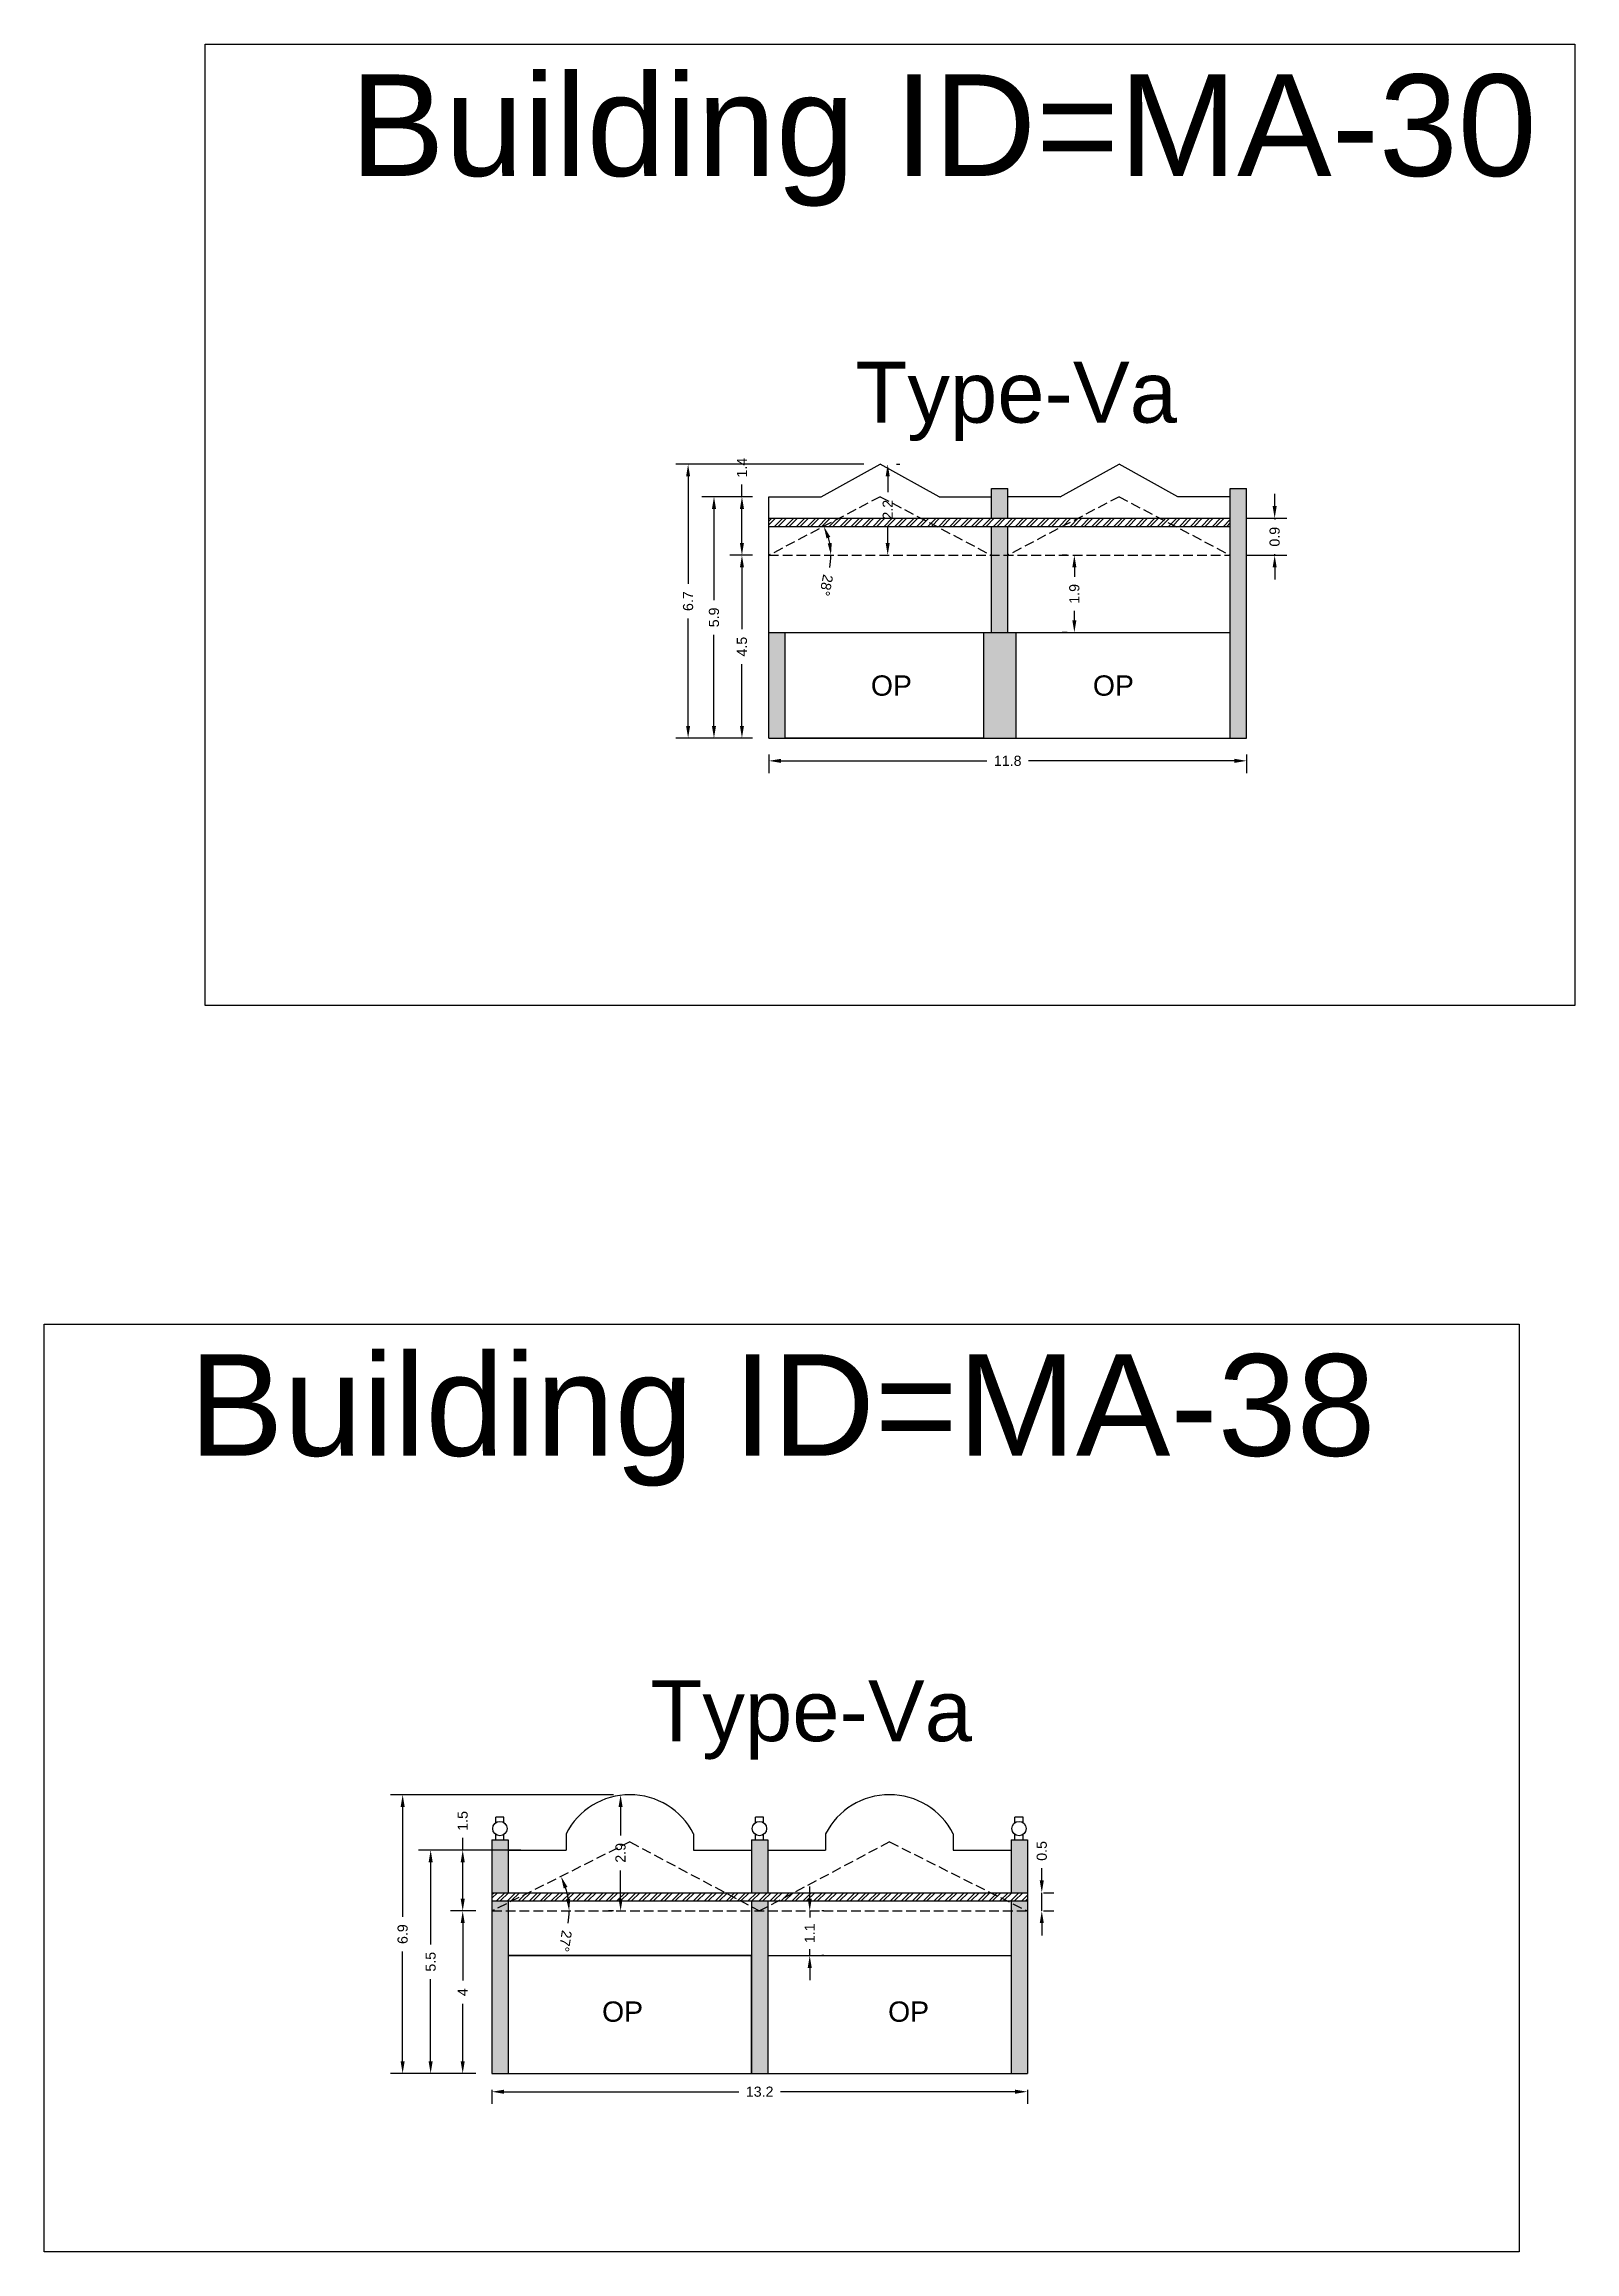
# Model space of a CAD drawing. Header units: metres. Extents: x 3416649 to 3417100, y -6712966 to -6712690.
# Drawn here: x 3416974 to 3417011.7, y -6712804.6 to -6712750.3 of the extents above; entities that cross this region are included whole.
import ezdxf

# ---------------------------------------------------------------- set-up
doc = ezdxf.new("R2010")
doc.units = ezdxf.units.M
doc.linetypes.add('ACAD_ISO02W100', pattern=[15, 12, -3])
doc.layers.add('Dotted', color=7, linetype='ACAD_ISO02W100', plot=False)
doc.styles.get("Standard").update_dxf_attribs({"font": 'arial.ttf'})
doc.dimstyles.new('ISO-25', dxfattribs={"dimtxt": 0.25, "dimasz": 0.3, "dimexe": 0.3, "dimexo": 0.4, "dimgap": 0.2, "dimtad": 0, "dimdec": 1, "dimdsep": 46, "dimtxsty": 'Standard', "dimcen": 2.5, "dimadec": 0, "dimazin": 0, "dimtfac": 1, "dimtdec": 1, "dimtmove": 0, "dimatfit": 3, "dimfxl": 1, "dimarcsym": 0})

msp = doc.modelspace()

# ---------------------------------------------------------------- texts
at = {"attachment_point": 1}
for s, width, heights, insert, char_height in [('Building ID=MA-30', 67.86454, [0.517], (3416981.506, -6712751.043), 2.5), ('Type-Va ', 9.99112, [0.517], (3416993.946, -6712758.115), 1.5), ('OP', 1.17554, [0], (3416994.328, -6712765.834), 0.5), ('OP', 1.17554, [0], (3416999.793, -6712765.834), 0.5), ('Building ID=MA-38', 67.86454, [0.517], (3416977.538, -6712782.541), 2.5), ('Type-Va ', 9.99112, [0.517], (3416988.899, -6712790.564), 1.5), ('OP', 1.17554, [0], (3416987.71, -6712798.47), 0.5), ('OP', 1.17554, [0], (3416994.751, -6712798.47), 0.5)]:
    msp.add_mtext_dynamic_manual_height_columns(s, width=width, gutter_width=12.5, heights=heights, dxfattribs=dict(at, insert=insert, char_height=char_height))

# ---------------------------------------------------------------- blocks, each defined once
blk = doc.blocks.new('*D238')
at = {"color": 0, "lineweight": -2, "transparency": 16777216}
for p, q in [((3416991.816, -6712767.777), (3416991.816, -6712768.237)), ((3416992.116, -6712767.937), (3416997.183, -6712767.937)), ((3417003.276, -6712767.937), (3416998.209, -6712767.937)), ((3417003.576, -6712767.777), (3417003.576, -6712768.237))]:
    blk.add_line(p, q, dxfattribs=at)
at = {"color": 0, "transparency": 16777216}
for points in [[(3416992.116, -6712767.887), (3416992.116, -6712767.987), (3416991.816, -6712767.937)], [(3417003.276, -6712767.887), (3417003.276, -6712767.987), (3417003.576, -6712767.937)]]:
    blk.add_solid(points, dxfattribs=at)
at = {"layer": 'Defpoints', "color": 0, "transparency": 16777216}
for p in [(3416991.816, -6712767.377), (3417003.576, -6712767.377), (3417003.576, -6712767.937)]:
    blk.add_point(p, dxfattribs=at)
at = {"color": 0, "transparency": 16777216, "insert": (3416997.696, -6712767.937), "char_height": 0.25, "attachment_point": 5}
blk.add_mtext('11.8', dxfattribs=at)
blk = doc.blocks.new('*D239')
at = {"color": 0, "lineweight": -2, "transparency": 16777216}
for start, end in [(11.2684, 16.4556), (348.7316, 360)]:
    blk.add_arc((3416991.816, -6712762.877), 1.528, start, end, dxfattribs=at)
at = {"color": 0, "transparency": 16777216}
for points in [[(3416993.235, -6712762.463), (3416993.328, -6712762.425), (3416993.168, -6712762.166)], [(3416993.364, -6712762.573), (3416993.265, -6712762.583), (3416993.344, -6712762.877)]]:
    blk.add_solid(points, dxfattribs=at)
at = {"layer": 'Defpoints', "color": 0, "transparency": 16777216}
for p in [(3416994.556, -6712761.437), (3416993.265, -6712762.393), (3416991.816, -6712762.877), (3416991.816, -6712762.877), (3417003.176, -6712762.877)]:
    blk.add_point(p, dxfattribs=at)
at = {"color": 0, "transparency": 16777216, "insert": (3416993.227, -6712763.614), "char_height": 0.25, "attachment_point": 5, "rotation": 258.7316}
blk.add_mtext('28°', dxfattribs=at)
blk = doc.blocks.new('*D240')
at = {"color": 0, "lineweight": -2, "transparency": 16777216}
for p, q in [((3416991.416, -6712762.877), (3416990.853, -6712762.877)), ((3416991.153, -6712763.177), (3416991.153, -6712764.693)), ((3416991.153, -6712767.077), (3416991.153, -6712765.56)), ((3416991.416, -6712767.377), (3416990.853, -6712767.377))]:
    blk.add_line(p, q, dxfattribs=at)
at = {"color": 0, "transparency": 16777216}
for points in [[(3416991.103, -6712763.177), (3416991.203, -6712763.177), (3416991.153, -6712762.877)], [(3416991.103, -6712767.077), (3416991.203, -6712767.077), (3416991.153, -6712767.377)]]:
    blk.add_solid(points, dxfattribs=at)
at = {"layer": 'Defpoints', "color": 0, "transparency": 16777216}
for p in [(3416991.153, -6712762.877), (3416991.816, -6712762.877), (3416991.816, -6712767.377)]:
    blk.add_point(p, dxfattribs=at)
at = {"color": 0, "transparency": 16777216, "insert": (3416991.153, -6712765.127), "char_height": 0.25, "attachment_point": 5, "rotation": 90}
blk.add_mtext('4.5', dxfattribs=at)
blk = doc.blocks.new('*D241')
at = {"color": 0, "lineweight": -2, "transparency": 16777216}
for p, q in [((3416991.153, -6712761.437), (3416991.153, -6712761.137)), ((3416991.416, -6712761.437), (3416990.853, -6712761.437)), ((3416991.153, -6712762.577), (3416991.153, -6712761.737)), ((3416991.416, -6712762.877), (3416990.853, -6712762.877))]:
    blk.add_line(p, q, dxfattribs=at)
at = {"color": 0, "transparency": 16777216}
for points in [[(3416991.103, -6712761.737), (3416991.203, -6712761.737), (3416991.153, -6712761.437)], [(3416991.103, -6712762.577), (3416991.203, -6712762.577), (3416991.153, -6712762.877)]]:
    blk.add_solid(points, dxfattribs=at)
at = {"layer": 'Defpoints', "color": 0, "transparency": 16777216}
for p in [(3416991.153, -6712761.437), (3416991.816, -6712761.437), (3416991.816, -6712762.877)]:
    blk.add_point(p, dxfattribs=at)
at = {"color": 0, "transparency": 16777216, "insert": (3416991.153, -6712760.722), "char_height": 0.25, "attachment_point": 5, "rotation": 90}
blk.add_mtext('1.4', dxfattribs=at)
blk = doc.blocks.new('*D242')
at = {"color": 0, "lineweight": -2, "transparency": 16777216}
for p, q in [((3416994.741, -6712760.937), (3416994.741, -6712761.328)), ((3416994.956, -6712760.637), (3416995.041, -6712760.637)), ((3416994.741, -6712762.577), (3416994.741, -6712762.185)), ((3416994.956, -6712762.877), (3416995.041, -6712762.877))]:
    blk.add_line(p, q, dxfattribs=at)
at = {"color": 0, "transparency": 16777216}
for points in [[(3416994.691, -6712760.937), (3416994.791, -6712760.937), (3416994.741, -6712760.637)], [(3416994.691, -6712762.577), (3416994.791, -6712762.577), (3416994.741, -6712762.877)]]:
    blk.add_solid(points, dxfattribs=at)
at = {"layer": 'Defpoints', "color": 0, "transparency": 16777216}
for p in [(3416994.556, -6712760.637), (3416994.556, -6712762.877), (3416994.741, -6712762.877)]:
    blk.add_point(p, dxfattribs=at)
at = {"color": 0, "transparency": 16777216, "insert": (3416994.741, -6712761.757), "char_height": 0.25, "attachment_point": 5, "rotation": 90}
blk.add_mtext('2.2', dxfattribs=at)
blk = doc.blocks.new('*D243')
at = {"color": 0, "lineweight": -2, "transparency": 16777216}
for p, q in [((3416991.416, -6712761.437), (3416990.165, -6712761.437)), ((3416990.465, -6712761.737), (3416990.465, -6712763.979)), ((3416990.465, -6712767.077), (3416990.465, -6712764.835)), ((3416991.416, -6712767.377), (3416990.165, -6712767.377))]:
    blk.add_line(p, q, dxfattribs=at)
at = {"color": 0, "transparency": 16777216}
for points in [[(3416990.415, -6712761.737), (3416990.515, -6712761.737), (3416990.465, -6712761.437)], [(3416990.415, -6712767.077), (3416990.515, -6712767.077), (3416990.465, -6712767.377)]]:
    blk.add_solid(points, dxfattribs=at)
at = {"layer": 'Defpoints', "color": 0, "transparency": 16777216}
for p in [(3416990.465, -6712761.437), (3416991.816, -6712761.437), (3416991.816, -6712767.377)]:
    blk.add_point(p, dxfattribs=at)
at = {"color": 0, "transparency": 16777216, "insert": (3416990.465, -6712764.407), "char_height": 0.25, "attachment_point": 5, "rotation": 90}
blk.add_mtext('5.9', dxfattribs=at)
blk = doc.blocks.new('*D244')
at = {"color": 0, "lineweight": -2, "transparency": 16777216}
for p, q in [((3416994.156, -6712760.637), (3416989.528, -6712760.637)), ((3416989.828, -6712760.937), (3416989.828, -6712763.579)), ((3416989.828, -6712767.077), (3416989.828, -6712764.435)), ((3416991.416, -6712767.377), (3416989.528, -6712767.377))]:
    blk.add_line(p, q, dxfattribs=at)
at = {"color": 0, "transparency": 16777216}
for points in [[(3416989.778, -6712760.937), (3416989.878, -6712760.937), (3416989.828, -6712760.637)], [(3416989.778, -6712767.077), (3416989.878, -6712767.077), (3416989.828, -6712767.377)]]:
    blk.add_solid(points, dxfattribs=at)
at = {"layer": 'Defpoints', "color": 0, "transparency": 16777216}
for p in [(3416989.828, -6712760.637), (3416994.556, -6712760.637), (3416991.816, -6712767.377)]:
    blk.add_point(p, dxfattribs=at)
at = {"color": 0, "transparency": 16777216, "insert": (3416989.828, -6712764.007), "char_height": 0.25, "attachment_point": 5, "rotation": 90}
blk.add_mtext('6.7', dxfattribs=at)
blk = doc.blocks.new('*D245')
at = {"color": 0, "lineweight": -2, "transparency": 16777216}
for p, q in [((3416999.156, -6712762.877), (3416999.037, -6712762.877)), ((3416999.337, -6712763.177), (3416999.337, -6712763.411)), ((3416999.337, -6712764.477), (3416999.337, -6712764.243)), ((3416999.156, -6712764.777), (3416999.037, -6712764.777))]:
    blk.add_line(p, q, dxfattribs=at)
at = {"color": 0, "transparency": 16777216}
for points in [[(3416999.287, -6712763.177), (3416999.387, -6712763.177), (3416999.337, -6712762.877)], [(3416999.287, -6712764.477), (3416999.387, -6712764.477), (3416999.337, -6712764.777)]]:
    blk.add_solid(points, dxfattribs=at)
at = {"layer": 'Defpoints', "color": 0, "transparency": 16777216}
for p in [(3416999.337, -6712762.877), (3416999.556, -6712762.877), (3416999.556, -6712764.777)]:
    blk.add_point(p, dxfattribs=at)
at = {"color": 0, "transparency": 16777216, "insert": (3416999.337, -6712763.827), "char_height": 0.25, "attachment_point": 5, "rotation": 90}
blk.add_mtext('1.9', dxfattribs=at)
blk = doc.blocks.new('*D246')
at = {"color": 0, "lineweight": -2, "transparency": 16777216}
for p, q in [((3417004.268, -6712761.667), (3417004.268, -6712761.367)), ((3417003.576, -6712761.967), (3417004.568, -6712761.967)), ((3417004.268, -6712761.967), (3417004.268, -6712761.994)), ((3417003.576, -6712762.877), (3417004.568, -6712762.877)), ((3417004.268, -6712762.877), (3417004.268, -6712762.85)), ((3417004.268, -6712763.177), (3417004.268, -6712763.477))]:
    blk.add_line(p, q, dxfattribs=at)
at = {"color": 0, "transparency": 16777216}
for points in [[(3417004.218, -6712761.667), (3417004.318, -6712761.667), (3417004.268, -6712761.967)], [(3417004.218, -6712763.177), (3417004.318, -6712763.177), (3417004.268, -6712762.877)]]:
    blk.add_solid(points, dxfattribs=at)
at = {"layer": 'Defpoints', "color": 0, "transparency": 16777216}
for p in [(3417003.176, -6712761.967), (3417004.268, -6712761.967), (3417003.176, -6712762.877)]:
    blk.add_point(p, dxfattribs=at)
at = {"color": 0, "transparency": 16777216, "insert": (3417004.268, -6712762.422), "char_height": 0.25, "attachment_point": 5, "rotation": 90}
blk.add_mtext('0.9', dxfattribs=at)
blk = doc.blocks.new('*D303')
at = {"color": 0, "lineweight": -2, "transparency": 16777216}
for start, end in [(9.0515, 17.5473), (350.9485, 360)]:
    blk.add_arc((3416984.999, -6712796.243), 1.901, start, end, dxfattribs=at)
at = {"color": 0, "transparency": 16777216}
for points in [[(3416986.765, -6712795.689), (3416986.858, -6712795.651), (3416986.699, -6712795.392)], [(3416986.926, -6712795.94), (3416986.826, -6712795.948), (3416986.9, -6712796.243)]]:
    blk.add_solid(points, dxfattribs=at)
at = {"layer": 'Defpoints', "color": 0, "transparency": 16777216}
for p in [(3416988.394, -6712794.543), (3416986.81, -6712795.664), (3416984.999, -6712796.243), (3416984.999, -6712796.243), (3416998.179, -6712796.243)]:
    blk.add_point(p, dxfattribs=at)
at = {"color": 0, "transparency": 16777216, "insert": (3416986.806, -6712796.984), "char_height": 0.25, "attachment_point": 5, "rotation": 260.9485}
blk.add_mtext('27°', dxfattribs=at)
blk = doc.blocks.new('*D304')
at = {"color": 0, "lineweight": -2, "transparency": 16777216}
for p, q in [((3416984.599, -6712796.243), (3416983.979, -6712796.243)), ((3416984.279, -6712796.543), (3416984.279, -6712797.957)), ((3416984.279, -6712799.943), (3416984.279, -6712798.53)), ((3416984.599, -6712800.243), (3416983.979, -6712800.243))]:
    blk.add_line(p, q, dxfattribs=at)
at = {"color": 0, "transparency": 16777216}
for points in [[(3416984.229, -6712796.543), (3416984.329, -6712796.543), (3416984.279, -6712796.243)], [(3416984.229, -6712799.943), (3416984.329, -6712799.943), (3416984.279, -6712800.243)]]:
    blk.add_solid(points, dxfattribs=at)
at = {"layer": 'Defpoints', "color": 0, "transparency": 16777216}
for p in [(3416984.279, -6712796.243), (3416984.999, -6712796.243), (3416984.999, -6712800.243)]:
    blk.add_point(p, dxfattribs=at)
at = {"color": 0, "transparency": 16777216, "insert": (3416984.279, -6712798.243), "char_height": 0.25, "attachment_point": 5, "rotation": 90}
blk.add_mtext('4', dxfattribs=at)
blk = doc.blocks.new('*D305')
at = {"color": 0, "lineweight": -2, "transparency": 16777216}
for p, q in [((3416985.711, -6712794.743), (3416983.979, -6712794.743)), ((3416984.279, -6712794.743), (3416984.279, -6712794.443)), ((3416984.279, -6712795.943), (3416984.279, -6712795.043)), ((3416984.599, -6712796.243), (3416983.979, -6712796.243))]:
    blk.add_line(p, q, dxfattribs=at)
at = {"color": 0, "transparency": 16777216}
for points in [[(3416984.229, -6712795.043), (3416984.329, -6712795.043), (3416984.279, -6712794.743)], [(3416984.229, -6712795.943), (3416984.329, -6712795.943), (3416984.279, -6712796.243)]]:
    blk.add_solid(points, dxfattribs=at)
at = {"layer": 'Defpoints', "color": 0, "transparency": 16777216}
for p in [(3416984.279, -6712794.743), (3416986.111, -6712794.743), (3416984.999, -6712796.243)]:
    blk.add_point(p, dxfattribs=at)
at = {"color": 0, "transparency": 16777216, "insert": (3416984.279, -6712794.026), "char_height": 0.25, "attachment_point": 5, "rotation": 90}
blk.add_mtext('1.5', dxfattribs=at)
blk = doc.blocks.new('*D306')
at = {"color": 0, "lineweight": -2, "transparency": 16777216}
for p, q in [((3416987.994, -6712793.383), (3416987.866, -6712793.383)), ((3416988.166, -6712793.683), (3416988.166, -6712794.383)), ((3416988.166, -6712795.943), (3416988.166, -6712795.243)), ((3416987.994, -6712796.243), (3416987.866, -6712796.243))]:
    blk.add_line(p, q, dxfattribs=at)
at = {"color": 0, "transparency": 16777216}
for points in [[(3416988.116, -6712793.683), (3416988.216, -6712793.683), (3416988.166, -6712793.383)], [(3416988.116, -6712795.943), (3416988.216, -6712795.943), (3416988.166, -6712796.243)]]:
    blk.add_solid(points, dxfattribs=at)
at = {"layer": 'Defpoints', "color": 0, "transparency": 16777216}
for p in [(3416988.394, -6712793.383), (3416988.166, -6712796.243), (3416988.394, -6712796.243)]:
    blk.add_point(p, dxfattribs=at)
at = {"color": 0, "transparency": 16777216, "insert": (3416988.166, -6712794.813), "char_height": 0.25, "attachment_point": 5, "rotation": 90}
blk.add_mtext('2.9', dxfattribs=at)
blk = doc.blocks.new('*D307')
at = {"color": 0, "lineweight": -2, "transparency": 16777216}
for p, q in [((3416984.999, -6712800.643), (3416984.999, -6712800.992)), ((3416985.299, -6712800.692), (3416991.077, -6712800.692)), ((3416997.879, -6712800.692), (3416992.101, -6712800.692)), ((3416998.179, -6712800.643), (3416998.179, -6712800.992))]:
    blk.add_line(p, q, dxfattribs=at)
at = {"color": 0, "transparency": 16777216}
for points in [[(3416985.299, -6712800.642), (3416985.299, -6712800.742), (3416984.999, -6712800.692)], [(3416997.879, -6712800.642), (3416997.879, -6712800.742), (3416998.179, -6712800.692)]]:
    blk.add_solid(points, dxfattribs=at)
at = {"layer": 'Defpoints', "color": 0, "transparency": 16777216}
for p in [(3416984.999, -6712800.243), (3416998.179, -6712800.243), (3416998.179, -6712800.692)]:
    blk.add_point(p, dxfattribs=at)
at = {"color": 0, "transparency": 16777216, "insert": (3416991.589, -6712800.692), "char_height": 0.25, "attachment_point": 5}
blk.add_mtext('13.2', dxfattribs=at)
blk = doc.blocks.new('*D308')
at = {"color": 0, "lineweight": -2, "transparency": 16777216}
for p, q in [((3416992.822, -6712795.943), (3416992.822, -6712795.643)), ((3416992.822, -6712796.243), (3416992.822, -6712796.401)), ((3416993.172, -6712796.243), (3416993.122, -6712796.243)), ((3416992.822, -6712797.343), (3416992.822, -6712797.185)), ((3416993.172, -6712797.343), (3416993.122, -6712797.343)), ((3416992.822, -6712797.643), (3416992.822, -6712797.943))]:
    blk.add_line(p, q, dxfattribs=at)
at = {"color": 0, "transparency": 16777216}
for points in [[(3416992.772, -6712795.943), (3416992.872, -6712795.943), (3416992.822, -6712796.243)], [(3416992.772, -6712797.643), (3416992.872, -6712797.643), (3416992.822, -6712797.343)]]:
    blk.add_solid(points, dxfattribs=at)
at = {"layer": 'Defpoints', "color": 0, "transparency": 16777216}
for p in [(3416992.772, -6712796.243), (3416992.822, -6712796.243), (3416992.772, -6712797.343)]:
    blk.add_point(p, dxfattribs=at)
at = {"color": 0, "transparency": 16777216, "insert": (3416992.822, -6712796.793), "char_height": 0.25, "attachment_point": 5, "rotation": 90}
blk.add_mtext('1.1', dxfattribs=at)
blk = doc.blocks.new('*D309')
at = {"color": 0, "lineweight": -2, "transparency": 16777216}
for p, q in [((3416985.711, -6712794.743), (3416983.19, -6712794.743)), ((3416983.49, -6712795.043), (3416983.49, -6712797.065)), ((3416983.49, -6712799.943), (3416983.49, -6712797.922)), ((3416984.599, -6712800.243), (3416983.19, -6712800.243))]:
    blk.add_line(p, q, dxfattribs=at)
at = {"color": 0, "transparency": 16777216}
for points in [[(3416983.44, -6712795.043), (3416983.54, -6712795.043), (3416983.49, -6712794.743)], [(3416983.44, -6712799.943), (3416983.54, -6712799.943), (3416983.49, -6712800.243)]]:
    blk.add_solid(points, dxfattribs=at)
at = {"layer": 'Defpoints', "color": 0, "transparency": 16777216}
for p in [(3416983.49, -6712794.743), (3416986.111, -6712794.743), (3416984.999, -6712800.243)]:
    blk.add_point(p, dxfattribs=at)
at = {"color": 0, "transparency": 16777216, "insert": (3416983.49, -6712797.493), "char_height": 0.25, "attachment_point": 5, "rotation": 90}
blk.add_mtext('5.5', dxfattribs=at)
blk = doc.blocks.new('*D310')
at = {"color": 0, "lineweight": -2, "transparency": 16777216}
for p, q in [((3416987.994, -6712793.383), (3416982.501, -6712793.383)), ((3416982.801, -6712793.683), (3416982.801, -6712796.385)), ((3416982.801, -6712799.943), (3416982.801, -6712797.242)), ((3416984.599, -6712800.243), (3416982.501, -6712800.243))]:
    blk.add_line(p, q, dxfattribs=at)
at = {"color": 0, "transparency": 16777216}
for points in [[(3416982.751, -6712793.683), (3416982.851, -6712793.683), (3416982.801, -6712793.383)], [(3416982.751, -6712799.943), (3416982.851, -6712799.943), (3416982.801, -6712800.243)]]:
    blk.add_solid(points, dxfattribs=at)
at = {"layer": 'Defpoints', "color": 0, "transparency": 16777216}
for p in [(3416982.801, -6712793.383), (3416988.394, -6712793.383), (3416984.999, -6712800.243)]:
    blk.add_point(p, dxfattribs=at)
at = {"color": 0, "transparency": 16777216, "insert": (3416982.801, -6712796.813), "char_height": 0.25, "attachment_point": 5, "rotation": 90}
blk.add_mtext('6.9', dxfattribs=at)
blk = doc.blocks.new('*D311')
at = {"color": 0, "lineweight": -2, "transparency": 16777216}
for p, q in [((3416998.535, -6712795.493), (3416998.535, -6712795.193)), ((3416998.535, -6712796.243), (3416998.535, -6712795.793)), ((3416998.579, -6712795.793), (3416998.835, -6712795.793)), ((3416998.579, -6712796.243), (3416998.835, -6712796.243)), ((3416998.535, -6712796.543), (3416998.535, -6712796.843))]:
    blk.add_line(p, q, dxfattribs=at)
at = {"color": 0, "transparency": 16777216}
for points in [[(3416998.485, -6712795.493), (3416998.585, -6712795.493), (3416998.535, -6712795.793)], [(3416998.485, -6712796.543), (3416998.585, -6712796.543), (3416998.535, -6712796.243)]]:
    blk.add_solid(points, dxfattribs=at)
at = {"layer": 'Defpoints', "color": 0, "transparency": 16777216}
for p in [(3416998.179, -6712795.793), (3416998.535, -6712795.793), (3416998.179, -6712796.243)]:
    blk.add_point(p, dxfattribs=at)
at = {"color": 0, "transparency": 16777216, "insert": (3416998.535, -6712794.765), "char_height": 0.25, "attachment_point": 5, "rotation": 90}
blk.add_mtext('0.5', dxfattribs=at)

# ---------------------------------------------------------------- dimensions: what is measured, and where the dimension line sits
for base, p1, p2, picture, middle in [((3416991.153, -6712761.437), (3416991.816, -6712762.877), (3416991.816, -6712761.437), '*D241', (3416991.153, -6712760.722)), ((3416989.828, -6712760.637), (3416991.816, -6712767.377), (3416994.556, -6712760.637), '*D244', (3416989.828, -6712764.007)), ((3416994.741, -6712762.877), (3416994.556, -6712760.637), (3416994.556, -6712762.877), '*D242', (3416994.741, -6712761.757)), ((3416990.465, -6712761.437), (3416991.816, -6712767.377), (3416991.816, -6712761.437), '*D243', (3416990.465, -6712764.407)), ((3417004.268, -6712761.967), (3417003.176, -6712762.877), (3417003.176, -6712761.967), '*D246', (3417004.268, -6712762.422)), ((3416991.153, -6712762.877), (3416991.816, -6712767.377), (3416991.816, -6712762.877), '*D240', (3416991.153, -6712765.127)), ((3416999.337, -6712762.877), (3416999.556, -6712764.777), (3416999.556, -6712762.877), '*D245', (3416999.337, -6712763.827)), ((3416982.801, -6712793.383), (3416984.999, -6712800.243), (3416988.394, -6712793.383), '*D310', (3416982.801, -6712796.813)), ((3416988.166, -6712796.243), (3416988.394, -6712793.383), (3416988.394, -6712796.243), '*D306', (3416988.166, -6712794.813)), ((3416984.279, -6712794.743), (3416984.999, -6712796.243), (3416986.111, -6712794.743), '*D305', (3416984.279, -6712794.026)), ((3416983.49, -6712794.743), (3416984.999, -6712800.243), (3416986.111, -6712794.743), '*D309', (3416983.49, -6712797.493)), ((3416998.535084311, -6712795.793168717), (3416998.178998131, -6712796.243168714), (3416998.178998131, -6712795.793168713), '*D311', (3416998.535084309, -6712794.764655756)), ((3416984.279, -6712796.243), (3416984.999, -6712800.243), (3416984.999, -6712796.243), '*D304', (3416984.279, -6712798.243))]:
    dim = msp.add_linear_dim(base=base, p1=p1, p2=p2, angle=90, dimstyle='ISO-25')
    dim.commit()
    dim.dimension.update_dxf_attribs({"geometry": picture, "text_midpoint": middle})
for base, line1, line2, picture, middle in [((3416993.265, -6712762.393), ((3416991.816, -6712762.877), (3417003.176, -6712762.877)), ((3416994.556, -6712761.437), (3416991.816, -6712762.877)), '*D239', (3416993.227, -6712763.614)), ((3416986.81, -6712795.664), ((3416984.999, -6712796.243), (3416998.179, -6712796.243)), ((3416988.394, -6712794.543), (3416984.999, -6712796.243)), '*D303', (3416986.806, -6712796.984))]:
    dim = msp.add_angular_dim_2l(base=base, line1=line1, line2=line2, dimstyle='ISO-25')
    dim.commit()
    dim.dimension.update_dxf_attribs({"geometry": picture, "text_midpoint": middle})
for base, p1, p2, picture, middle in [((3417003.576, -6712767.937), (3416991.816, -6712767.377), (3417003.576, -6712767.377), '*D238', (3416997.696, -6712767.937)), ((3416998.179, -6712800.692), (3416984.999, -6712800.243), (3416998.179, -6712800.243), '*D307', (3416991.589, -6712800.692))]:
    dim = msp.add_linear_dim(base=base, p1=p1, p2=p2, dimstyle='ISO-25')
    dim.commit()
    dim.dimension.update_dxf_attribs({"geometry": picture, "text_midpoint": middle})
dim = msp.add_linear_dim(base=(3416992.822, -6712796.243), p1=(3416992.772, -6712797.343), p2=(3416992.772, -6712796.243), angle=90, dimstyle='ISO-25')
dim.commit()
dim.dimension.update_dxf_attribs({"geometry": '*D308', "text_midpoint": (3416992.822, -6712796.793), "dimtype": 160})

# ---------------------------------------------------------------- hatches: boundary and pattern name
h = msp.add_hatch(color=256)
h.dxf.hatch_style = 1
h.paths.add_polyline_path([(3417003.576, -6712761.237), (3417003.176, -6712761.237), (3417003.176, -6712767.377), (3417003.576, -6712767.377)])
h.paths.add_polyline_path([(3416997.696, -6712761.237), (3416997.296, -6712761.237), (3416997.296, -6712761.967), (3416997.696, -6712761.967)])
h.paths.add_polyline_path([(3416997.696, -6712762.167), (3416997.296, -6712762.167), (3416997.296, -6712762.877), (3416997.696, -6712762.877)])
h.paths.add_polyline_path([(3416997.696, -6712762.877), (3416997.296, -6712762.877), (3416997.296, -6712764.777), (3416997.696, -6712764.777)])
h.paths.add_polyline_path([(3416997.896, -6712764.777), (3416997.096, -6712764.777), (3416997.096, -6712767.377), (3416997.896, -6712767.377)])
h.paths.add_polyline_path([(3416992.216, -6712764.777), (3416991.816, -6712764.777), (3416991.816, -6712767.377), (3416992.216, -6712767.377)])
h = msp.add_hatch()
h.set_pattern_fill('ANSI32', color=256, scale=0.02)
h.set_pattern_definition([(45, (-3.33762, 0), (-0.134703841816, 0.134703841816), []), (45, (-3.24782, 0), (-0.134703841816, 0.134703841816), [])])
h.paths.add_polyline_path([(3417003.176, -6712762.167), (3417003.176, -6712761.967), (3416991.816, -6712761.967), (3416991.816, -6712762.167)])
h = msp.add_hatch()
h.set_pattern_fill('ANGLE', color=256)
h.set_pattern_definition([(0, (0, 0), (0, 6.985), [5.08, -1.905]), (90, (0, 0), (-6.985, 4e-16), [5.08, -1.905])])
h.paths.add_polyline_path([(3416997.822, -6712794.393), (3416997.322, -6712794.393), (3416997.322, -6712798.803), (3416997.822, -6712798.803)])
h.paths.add_polyline_path([(3416997.822, -6712792.643), (3416997.322, -6712792.643), (3416997.322, -6712794.166), (3416997.822, -6712794.328)])
h.paths.add_polyline_path([(3416997.822, -6712794.328), (3416997.322, -6712794.166), (3416997.322, -6712794.393), (3416997.822, -6712794.393)])
h.paths.add_polyline_path([(3416991.642, -6712792.643), (3416991.142, -6712792.643), (3416991.142, -6712794.328), (3416991.642, -6712794.166)])
h.paths.add_polyline_path([(3416991.642, -6712794.166), (3416991.142, -6712794.328), (3416991.142, -6712794.393), (3416991.642, -6712794.393)])
h.paths.add_polyline_path([(3416991.642, -6712794.393), (3416991.142, -6712794.393), (3416991.142, -6712798.803), (3416991.642, -6712798.803)])
h = msp.add_hatch(color=256)
h.dxf.hatch_style = 1
h.paths.add_polyline_path([(3416998.179, -6712794.493), (3416997.779, -6712794.493), (3416997.779, -6712795.793), (3416998.179, -6712795.793)])
h.paths.add_polyline_path([(3416997.779, -6712796.043), (3416997.779, -6712796.243), (3416998.179, -6712796.243)], flags=17)
h.paths.add_polyline_path([(3416998.179, -6712795.993), (3416997.779, -6712795.993), (3416997.779, -6712796.043), (3416998.179, -6712796.243)])
h.paths.add_polyline_path([(3416998.179, -6712796.243), (3416997.779, -6712796.243), (3416997.779, -6712800.243), (3416998.179, -6712800.243)])
h.paths.add_polyline_path([(3416991.789, -6712796.243), (3416991.389, -6712796.243), (3416991.389, -6712800.243), (3416991.789, -6712800.243)])
h.paths.add_polyline_path([(3416991.789, -6712795.993), (3416991.389, -6712795.993), (3416991.389, -6712796.137), (3416991.589, -6712796.243), (3416991.789, -6712796.137)])
h.paths.add_polyline_path([(3416991.389, -6712796.137), (3416991.389, -6712796.243), (3416991.589, -6712796.243)], flags=17)
h.paths.add_polyline_path([(3416991.789, -6712796.137), (3416991.589, -6712796.243), (3416991.789, -6712796.243)], flags=17)
h.paths.add_polyline_path([(3416991.789, -6712794.493), (3416991.389, -6712794.493), (3416991.389, -6712795.793), (3416991.789, -6712795.793)])
h.paths.add_polyline_path([(3416985.399, -6712794.493), (3416984.999, -6712794.493), (3416984.999, -6712795.793), (3416985.399, -6712795.793)])
h.paths.add_polyline_path([(3416985.399, -6712796.043), (3416984.999, -6712796.243), (3416985.399, -6712796.243)], flags=17)
h.paths.add_polyline_path([(3416985.399, -6712796.043), (3416985.399, -6712795.993), (3416984.999, -6712795.993), (3416984.999, -6712796.243)])
h = msp.add_hatch()
h.set_pattern_fill('ANSI32', color=256, scale=0.02)
h.set_pattern_definition([(45, (-22.42419, 0), (-0.134703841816, 0.134703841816), []), (45, (-22.33439, 0), (-0.134703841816, 0.134703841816), [])])
h.paths.add_polyline_path([(3416984.999, -6712795.793), (3416984.999, -6712795.993), (3416998.179, -6712795.993), (3416998.179, -6712795.793)])
h = msp.add_hatch(color=256)
h.dxf.hatch_style = 1
h.paths.add_polyline_path([(3416985.399, -6712796.243), (3416984.999, -6712796.243), (3416984.999, -6712800.243), (3416985.399, -6712800.243)])

# ---------------------------------------------------------------- linework, layer by layer
for points in [[(3416977.943, -6712750.299), (3417011.658, -6712750.299), (3417011.658, -6712773.955), (3416977.943, -6712773.955)], [(3416992.216, -6712764.777), (3416997.096, -6712764.777), (3416997.096, -6712767.377), (3416992.216, -6712767.377)], [(3416973.975, -6712781.797), (3417010.284, -6712781.797), (3417010.284, -6712804.632), (3416973.975, -6712804.632)], [(3416991.389, -6712797.343), (3416985.399, -6712797.343), (3416985.399, -6712800.243), (3416991.389, -6712800.243)]]:
    msp.add_lwpolyline(points, close=True)
for points in [[(3416993.106, -6712761.437), (3416994.556, -6712760.637)], [(3416996.006, -6712761.437), (3416994.556, -6712760.637)], [(3416998.986, -6712761.437), (3417000.436, -6712760.637)], [(3417001.886, -6712761.437), (3417000.436, -6712760.637)], [(3416991.816, -6712767.377), (3416991.816, -6712761.437)], [(3416991.816, -6712761.437), (3416993.106, -6712761.437)], [(3416996.006, -6712761.437), (3416997.296, -6712761.437)], [(3416997.296, -6712761.237), (3416997.696, -6712761.237)], [(3416997.296, -6712761.967), (3416997.296, -6712761.237)], [(3416997.696, -6712761.967), (3416997.696, -6712761.237)], [(3416998.986, -6712761.437), (3416997.696, -6712761.437)], [(3417003.176, -6712761.437), (3417001.886, -6712761.437)], [(3417003.176, -6712767.377), (3417003.176, -6712761.237)], [(3417003.176, -6712761.237), (3417003.576, -6712761.237)], [(3417003.576, -6712767.377), (3417003.576, -6712761.237)], [(3416991.816, -6712761.967), (3417003.176, -6712761.967)], [(3416991.816, -6712762.167), (3417003.176, -6712762.167)], [(3416997.296, -6712764.777), (3416997.296, -6712762.167)], [(3416997.696, -6712764.777), (3416997.696, -6712762.167)], [(3416991.816, -6712764.777), (3417003.176, -6712764.777)], [(3416992.216, -6712767.377), (3416992.216, -6712764.777)], [(3416997.096, -6712764.777), (3416997.096, -6712767.377)], [(3416997.896, -6712764.777), (3416997.896, -6712767.377)], [(3416991.816, -6712767.377), (3417003.176, -6712767.377)], [(3417003.176, -6712767.377), (3417003.576, -6712767.377)], [(3416985.095, -6712794.071), (3416985.095, -6712793.937)], [(3416985.295, -6712793.937), (3416985.095, -6712793.937)], [(3416985.295, -6712794.071), (3416985.295, -6712793.937)], [(3416991.485, -6712794.071), (3416991.485, -6712793.937)], [(3416991.685, -6712793.937), (3416991.485, -6712793.937)], [(3416991.685, -6712794.071), (3416991.685, -6712793.937)], [(3416997.875, -6712794.071), (3416997.875, -6712793.937)], [(3416998.075, -6712793.937), (3416997.875, -6712793.937)], [(3416998.075, -6712794.071), (3416998.075, -6712793.937)], [(3416984.999, -6712794.493), (3416984.999, -6712800.243)], [(3416984.999, -6712794.493), (3416985.399, -6712794.493)], [(3416985.095, -6712794.493), (3416985.095, -6712794.359)], [(3416985.295, -6712794.493), (3416985.295, -6712794.359)], [(3416985.399, -6712794.493), (3416985.399, -6712795.793)], [(3416985.399, -6712794.743), (3416986.824, -6712794.743)], [(3416986.824, -6712794.343), (3416986.824, -6712794.743)], [(3416989.964, -6712794.343), (3416989.964, -6712794.743)], [(3416989.964, -6712794.743), (3416991.389, -6712794.743)], [(3416991.389, -6712794.493), (3416991.389, -6712795.793)], [(3416991.389, -6712794.493), (3416991.789, -6712794.493)], [(3416991.485, -6712794.493), (3416991.485, -6712794.359)], [(3416991.685, -6712794.493), (3416991.685, -6712794.359)], [(3416991.789, -6712794.493), (3416991.789, -6712795.793)], [(3416991.789, -6712794.743), (3416993.214, -6712794.743)], [(3416993.214, -6712794.343), (3416993.214, -6712794.743)], [(3416996.354, -6712794.343), (3416996.354, -6712794.743)], [(3416996.354, -6712794.743), (3416997.779, -6712794.743)], [(3416997.779, -6712794.493), (3416997.779, -6712795.793)], [(3416997.779, -6712794.493), (3416998.179, -6712794.493)], [(3416997.875, -6712794.493), (3416997.875, -6712794.359)], [(3416998.075, -6712794.493), (3416998.075, -6712794.359)], [(3416998.179, -6712794.493), (3416998.179, -6712800.243)], [(3416984.999, -6712795.793), (3416998.179, -6712795.793)], [(3416984.999, -6712795.993), (3416998.179, -6712795.993)], [(3416985.399, -6712795.993), (3416985.399, -6712800.243)], [(3416991.389, -6712795.993), (3416991.389, -6712800.243)], [(3416991.789, -6712795.993), (3416991.789, -6712800.243)], [(3416997.779, -6712795.993), (3416997.779, -6712800.243)], [(3416985.399, -6712797.343), (3416991.389, -6712797.343)], [(3416991.789, -6712797.343), (3416997.779, -6712797.343)], [(3416984.999, -6712800.243), (3416998.179, -6712800.243)]]:
    msp.add_lwpolyline(points)
for centre in [(3416985.195, -6712794.215), (3416991.585, -6712794.215), (3416997.975, -6712794.215)]:
    msp.add_circle(centre, 0.176)
for centre in [(3416988.394, -6712795.147), (3416994.784, -6712795.147)]:
    msp.add_arc(centre, 1.764, 27.1114, 152.8886)
at = {"layer": 'Dotted', "ltscale": 0.02}
for points in [[(3416994.556, -6712761.437), (3416991.816, -6712762.877)], [(3416994.556, -6712761.437), (3416997.296, -6712762.877)], [(3417000.436, -6712761.437), (3416997.696, -6712762.877)], [(3417000.436, -6712761.437), (3417003.176, -6712762.877)], [(3416991.816, -6712762.877), (3417003.176, -6712762.877)], [(3416988.394, -6712794.543), (3416984.999, -6712796.243)], [(3416988.394, -6712794.543), (3416991.589, -6712796.243)], [(3416994.784, -6712794.543), (3416991.589, -6712796.243)], [(3416994.784, -6712794.543), (3416998.179, -6712796.243)], [(3416984.999, -6712796.243), (3416998.179, -6712796.243)]]:
    msp.add_lwpolyline(points, dxfattribs=at)

msp.set_redraw_order([(e.dxf.handle, doc.entitydb.next_handle()) for e in msp.query("TEXT MTEXT ATTDEF DIMENSION ARC_DIMENSION")])  # texts and dimensions are drawn at this point

doc.saveas('drawing.dxf')
